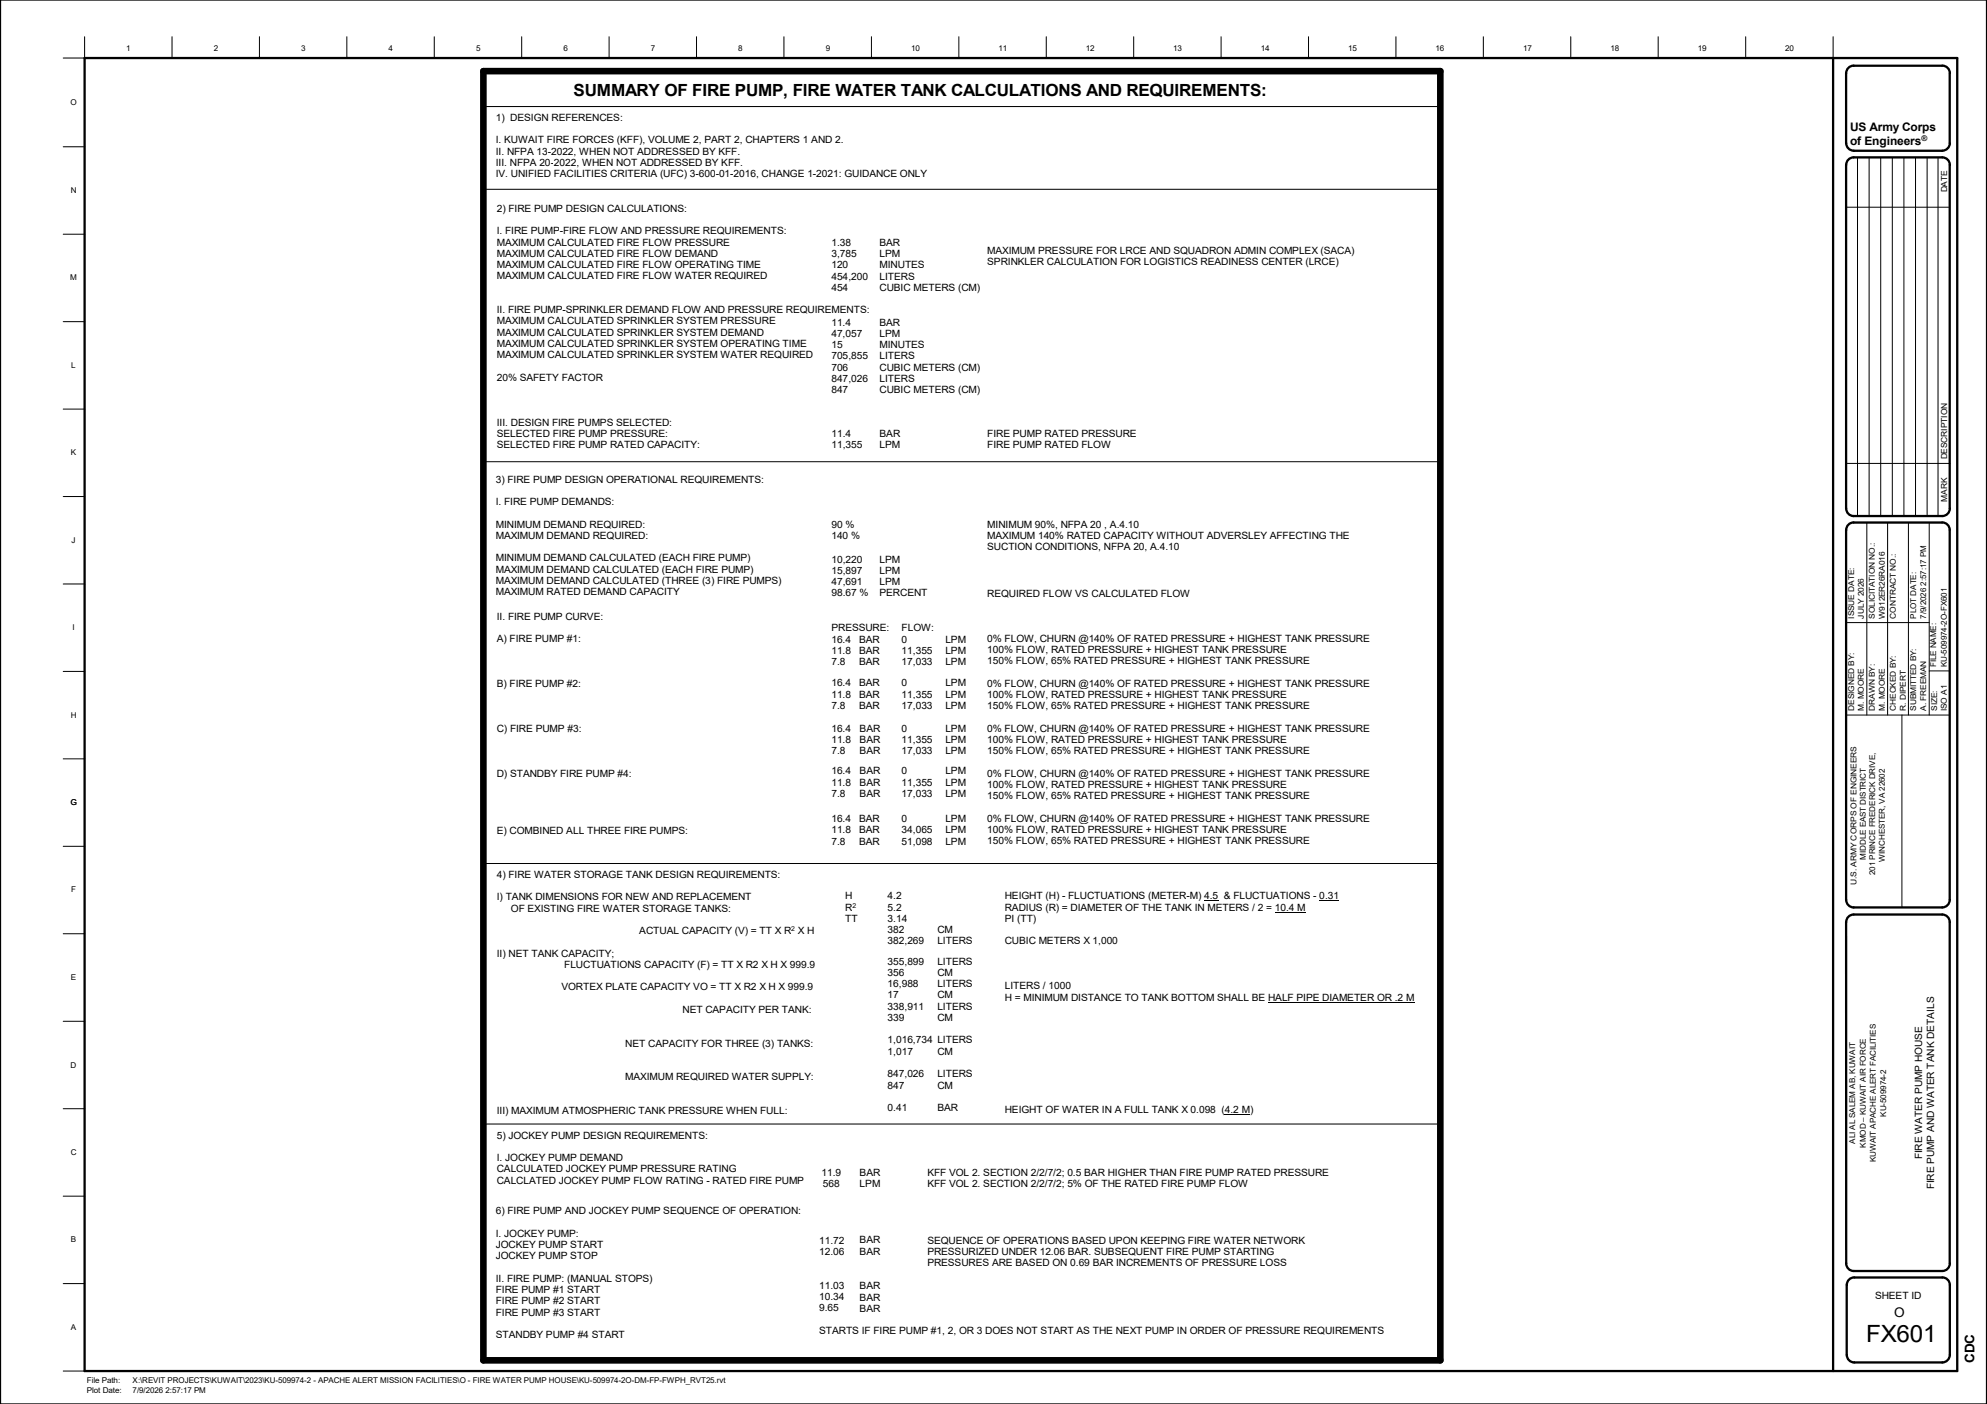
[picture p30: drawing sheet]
<svg xmlns="http://www.w3.org/2000/svg" width="841mm" height="594mm" viewBox="0 0 841 594" stroke-linecap="round" stroke-linejoin="round" font-family="sans-serif">
<defs><g id="words">
<text font-size="10.1" x="789.9" y="567.9">FX601</text>
<text font-size="7.1" x="242.8" y="40.8">SUMMARY OF FIRE PUMP, FIRE WATER TANK CALCULATIONS AND REQUIREMENTS:</text>
<g font-size="5.6">
<text x="801.7" y="557.4">O</text>
<text x="835.8" y="576.7" transform="rotate(-90 835.8 576.7)">CDC</text>
</g>
<g font-size="5">
<text x="783.1" y="55.5">US Army Corps</text>
<text x="783.1" y="61.3">of Engineers</text>
</g>
<g font-size="4.3">
<text x="363.9" y="327.7">BAR</text>
<text x="381.6" y="327.7">0</text>
<text x="400.1" y="327.7">LPM</text>
<text x="363.9" y="332.5">BAR</text>
<text x="381.6" y="332.5">11,355</text>
<text x="400.1" y="332.5">LPM</text>
<text x="363.9" y="337.2">BAR</text>
<text x="381.6" y="337.2">17,033</text>
<text x="400.1" y="337.2">LPM</text>
<text x="813.6" y="490.6" transform="rotate(-90 813.6 490.6)">FIRE WATER PUMP HOUSE</text>
<text x="818.7" y="503.3" transform="rotate(-90 818.7 503.3)">FIRE PUMP AND WATER TANK DETAILS</text>
<text x="346.7" y="564.5">STARTS IF FIRE PUMP #1, 2, OR 3 DOES NOT START AS THE NEXT PUMP IN ORDER OF PRESSURE REQUIREMENTS</text>
</g>
<g font-size="4.2">
<text x="209.8" y="51.2">1) DESIGN REFERENCES:</text>
<text x="209.8" y="60.7">I. KUWAIT FIRE FORCES (KFF), VOLUME 2, PART 2, CHAPTERS 1 AND 2.</text>
<text x="209.8" y="65.5">II. NFPA 13-2022, WHEN NOT ADDRESSED BY KFF.</text>
<text x="209.8" y="70.2">III. NFPA 20-2022, WHEN NOT ADDRESSED BY KFF.</text>
<text x="209.8" y="75">IV. UNIFIED FACILITIES CRITERIA (UFC) 3-600-01-2016, CHANGE 1-2021: GUIDANCE ONLY</text>
<text x="210.3" y="89.6">2) FIRE PUMP DESIGN CALCULATIONS:</text>
<text x="210.3" y="99.1">I. FIRE PUMP-FIRE FLOW AND PRESSURE REQUIREMENTS:</text>
<text x="210.3" y="103.9">MAXIMUM CALCULATED FIRE FLOW PRESSURE</text>
<text x="351.9" y="104">1.38</text>
<text x="372.3" y="104">BAR</text>
<text x="417.9" y="107.3">MAXIMUM PRESSURE FOR LRCE AND SQUADRON ADMIN COMPLEX (SACA)</text>
<text x="210.3" y="108.6">MAXIMUM CALCULATED FIRE FLOW DEMAND</text>
<text x="210.3" y="113.4">MAXIMUM CALCULATED FIRE FLOW OPERATING TIME</text>
<text x="351.9" y="108.8">3,785</text>
<text x="351.9" y="113.5">120</text>
<text x="372.3" y="108.8">LPM</text>
<text x="372.3" y="113.5">MINUTES</text>
<text x="417.9" y="112.1">SPRINKLER CALCULATION FOR LOGISTICS READINESS CENTER (LRCE)</text>
<text x="210.3" y="118.2">MAXIMUM CALCULATED FIRE FLOW WATER REQUIRED</text>
<text x="351.9" y="118.3">454,200</text>
<text x="372.3" y="118.3">LITERS</text>
<text x="351.9" y="123.1">454</text>
<text x="372.3" y="123.1">CUBIC METERS (CM)</text>
<text x="210.3" y="132.5">II. FIRE PUMP-SPRINKLER DEMAND FLOW AND PRESSURE REQUIREMENTS:</text>
<text x="210.3" y="137.2">MAXIMUM CALCULATED SPRINKLER SYSTEM PRESSURE</text>
<text x="351.9" y="137.8">11.4</text>
<text x="372.3" y="137.8">BAR</text>
<text x="210.3" y="142">MAXIMUM CALCULATED SPRINKLER SYSTEM DEMAND</text>
<text x="351.9" y="142.6">47,057</text>
<text x="372.3" y="142.6">LPM</text>
<text x="210.3" y="146.7">MAXIMUM CALCULATED SPRINKLER SYSTEM OPERATING TIME</text>
<text x="351.9" y="147.3">15</text>
<text x="372.3" y="147.3">MINUTES</text>
<text x="210.3" y="151.5">MAXIMUM CALCULATED SPRINKLER SYSTEM WATER REQUIRED</text>
<text x="351.9" y="152.1">705,855</text>
<text x="372.3" y="152.1">LITERS</text>
<text x="210.3" y="161">20% SAFETY FACTOR</text>
<text x="351.9" y="156.8">706</text>
<text x="351.9" y="161.6">847,026</text>
<text x="372.3" y="156.8">CUBIC METERS (CM)</text>
<text x="372.3" y="161.6">LITERS</text>
<text x="351.9" y="166.4">847</text>
<text x="372.3" y="166.4">CUBIC METERS (CM)</text>
<text x="210.3" y="180.1">III. DESIGN FIRE PUMPS SELECTED:</text>
<text x="210.3" y="184.8">SELECTED FIRE PUMP PRESSURE:</text>
<text x="351.9" y="185">11.4</text>
<text x="372.3" y="185">BAR</text>
<text x="417.9" y="185">FIRE PUMP RATED PRESSURE</text>
<text x="210.3" y="189.6">SELECTED FIRE PUMP RATED CAPACITY:</text>
<text x="351.9" y="189.7">11,355</text>
<text x="372.3" y="189.7">LPM</text>
<text x="417.9" y="189.7">FIRE PUMP RATED FLOW</text>
<text x="209.8" y="204.2">3) FIRE PUMP DESIGN OPERATIONAL REQUIREMENTS:</text>
<text x="209.8" y="213.7">I. FIRE PUMP DEMANDS:</text>
<text x="209.8" y="223.3">MINIMUM DEMAND REQUIRED:</text>
<text x="351.9" y="223.4">90 %</text>
<text x="417.9" y="223.4">MINIMUM 90%, NFPA 20 , A.4.10</text>
<text x="209.8" y="228">MAXIMUM DEMAND REQUIRED:</text>
<text x="351.9" y="228.2">140 %</text>
<text x="417.9" y="228.2">MAXIMUM 140% RATED CAPACITY WITHOUT ADVERSLEY AFFECTING THE</text>
<text x="417.9" y="232.9">SUCTION CONDITIONS, NFPA 20, A.4.10</text>
<text x="209.8" y="237.6">MINIMUM DEMAND CALCULATED (EACH FIRE PUMP)</text>
<text x="351.9" y="238.1">10,220</text>
<text x="372.3" y="238.1">LPM</text>
<text x="209.8" y="242.3">MAXIMUM DEMAND CALCULATED (EACH FIRE PUMP)</text>
<text x="351.9" y="242.9">15,897</text>
<text x="372.3" y="242.9">LPM</text>
<text x="209.8" y="247.1">MAXIMUM DEMAND CALCULATED (THREE (3) FIRE PUMPS)</text>
<text x="209.8" y="251.8">MAXIMUM RATED DEMAND CAPACITY</text>
<text x="351.9" y="247.6">47,691</text>
<text x="372.3" y="247.6">LPM</text>
<text x="351.9" y="252.4">98.67 %</text>
<text x="372.3" y="252.4">PERCENT</text>
<text x="417.9" y="252.6">REQUIRED FLOW VS CALCULATED FLOW</text>
<text x="210.3" y="262.2">II. FIRE PUMP CURVE:</text>
<text x="351.9" y="267.1">PRESSURE:</text>
<text x="381.6" y="267.1">FLOW:</text>
<text x="210.3" y="271.7">A) FIRE PUMP #1:</text>
<text x="351.9" y="271.9">16.4</text>
<text x="363.6" y="271.9">BAR</text>
<text x="381.6" y="271.9">0</text>
<text x="400.1" y="271.9">LPM</text>
<text x="417.9" y="271.5">0% FLOW, CHURN @140% OF RATED PRESSURE + HIGHEST TANK PRESSURE</text>
<text x="351.9" y="276.6">11.8</text>
<text x="351.9" y="281.4">7.8</text>
<text x="363.6" y="276.7">BAR</text>
<text x="363.6" y="281.4">BAR</text>
<text x="381.6" y="276.6">11,355</text>
<text x="381.6" y="281.4">17,033</text>
<text x="400.1" y="276.7">LPM</text>
<text x="400.1" y="281.4">LPM</text>
<text x="417.9" y="276.3">100% FLOW, RATED PRESSURE + HIGHEST TANK PRESSURE</text>
<text x="417.9" y="281.1">150% FLOW, 65% RATED PRESSURE + HIGHEST TANK PRESSURE</text>
<text x="210.3" y="290.8">B) FIRE PUMP #2:</text>
<text x="351.9" y="290.4">16.4</text>
<text x="363.6" y="290.4">BAR</text>
<text x="381.6" y="290.4">0</text>
<text x="400.1" y="290.4">LPM</text>
<text x="417.9" y="290.6">0% FLOW, CHURN @140% OF RATED PRESSURE + HIGHEST TANK PRESSURE</text>
<text x="351.9" y="295.1">11.8</text>
<text x="351.9" y="299.9">7.8</text>
<text x="363.6" y="295.1">BAR</text>
<text x="363.6" y="299.9">BAR</text>
<text x="381.6" y="295.1">11,355</text>
<text x="381.6" y="299.9">17,033</text>
<text x="400.1" y="295.1">LPM</text>
<text x="400.1" y="299.9">LPM</text>
<text x="417.9" y="295.4">100% FLOW, RATED PRESSURE + HIGHEST TANK PRESSURE</text>
<text x="417.9" y="300.1">150% FLOW, 65% RATED PRESSURE + HIGHEST TANK PRESSURE</text>
<text x="210.3" y="309.8">C) FIRE PUMP #3:</text>
<text x="351.9" y="309.6">16.4</text>
<text x="363.9" y="309.6">BAR</text>
<text x="381.6" y="309.6">0</text>
<text x="400.1" y="309.6">LPM</text>
<text x="417.9" y="309.6">0% FLOW, CHURN @140% OF RATED PRESSURE + HIGHEST TANK PRESSURE</text>
<text x="351.9" y="314.4">11.8</text>
<text x="363.9" y="314.4">BAR</text>
<text x="381.6" y="314.4">11,355</text>
<text x="400.1" y="314.4">LPM</text>
<text x="417.9" y="314.4">100% FLOW, RATED PRESSURE + HIGHEST TANK PRESSURE</text>
<text x="351.9" y="319.1">7.8</text>
<text x="363.9" y="319.1">BAR</text>
<text x="381.6" y="319.1">17,033</text>
<text x="400.1" y="319.1">LPM</text>
<text x="417.9" y="319.2">150% FLOW, 65% RATED PRESSURE + HIGHEST TANK PRESSURE</text>
<text x="210.3" y="328.9">D) STANDBY FIRE PUMP #4:</text>
<text x="351.9" y="327.7">16.4</text>
<text x="417.9" y="328.7">0% FLOW, CHURN @140% OF RATED PRESSURE + HIGHEST TANK PRESSURE</text>
<text x="351.9" y="332.5">11.8</text>
<text x="417.9" y="333.5">100% FLOW, RATED PRESSURE + HIGHEST TANK PRESSURE</text>
<text x="351.9" y="337.2">7.8</text>
<text x="417.9" y="338.2">150% FLOW, 65% RATED PRESSURE + HIGHEST TANK PRESSURE</text>
<text x="351.9" y="347.9">16.4</text>
<text x="363.6" y="347.9">BAR</text>
<text x="381.6" y="347.9">0</text>
<text x="400.1" y="347.9">LPM</text>
<text x="417.9" y="347.7">0% FLOW, CHURN @140% OF RATED PRESSURE + HIGHEST TANK PRESSURE</text>
<text x="210.3" y="352.7">E) COMBINED ALL THREE FIRE PUMPS:</text>
<text x="351.9" y="352.7">11.8</text>
<text x="363.6" y="352.7">BAR</text>
<text x="381.6" y="352.7">34,065</text>
<text x="400.1" y="352.7">LPM</text>
<text x="417.9" y="352.5">100% FLOW, RATED PRESSURE + HIGHEST TANK PRESSURE</text>
<text x="351.9" y="357.4">7.8</text>
<text x="363.6" y="357.4">BAR</text>
<text x="381.6" y="357.4">51,098</text>
<text x="400.1" y="357.4">LPM</text>
<text x="417.9" y="357.3">150% FLOW, 65% RATED PRESSURE + HIGHEST TANK PRESSURE</text>
<text x="210.3" y="371.4">4) FIRE WATER STORAGE TANK DESIGN REQUIREMENTS:</text>
<text x="210.3" y="381">I) TANK DIMENSIONS FOR NEW AND REPLACEMENT</text>
<text x="357.8" y="380.5">H</text>
<text x="375.7" y="380.5">4.2</text>
<text x="425.3" y="380.5">HEIGHT (H) -</text>
<text x="452.1" y="380.5">FLUCTUATIONS (METER-M) 4.5</text>
<text x="518" y="380.5">&amp; FLUCTUATIONS -</text>
<text x="558.4" y="380.5">0.31</text>
<text x="216.2" y="385.7">OF EXISTING FIRE WATER STORAGE TANKS:</text>
<text x="357.8" y="385.3">R</text>
<text x="375.7" y="385.3">5.2</text>
<text x="425.3" y="385.3">RADIUS (R) = DIAMETER OF THE TANK IN METERS / 2 = 10.4 M</text>
<text x="270.6" y="395.3">ACTUAL CAPACITY (V) = TT X R</text>
<text x="337.7" y="395.3">X H</text>
<text x="357.8" y="390">TT</text>
<text x="375.7" y="390">3.14</text>
<text x="375.7" y="394.8">382</text>
<text x="396.7" y="394.8">CM</text>
<text x="425.3" y="390">PI (TT)</text>
<text x="375.7" y="399.5">382,269</text>
<text x="396.7" y="399.6">LITERS</text>
<text x="425.3" y="399.5">CUBIC METERS X 1,000</text>
<text x="210.3" y="404.8">II) NET TANK CAPACITY;</text>
<text x="238.8" y="409.5">FLUCTUATIONS CAPACITY (F) = TT X R2 X H</text>
<text x="330.4" y="409.5">X 999.9</text>
<text x="375.7" y="408.2">355,899</text>
<text x="375.7" y="413">356</text>
<text x="396.7" y="408.2">LITERS</text>
<text x="396.7" y="413">CM</text>
<text x="237.7" y="419.1">VORTEX PLATE CAPACITY VO = TT X R2 X H X 999.9</text>
<text x="375.7" y="417.7">16,988</text>
<text x="396.7" y="417.7">LITERS</text>
<text x="425.3" y="418.6">LITERS / 1000</text>
<text x="375.7" y="422.5">17</text>
<text x="396.7" y="422.5">CM</text>
<text x="425.3" y="423.4">H = MINIMUM DISTANCE TO TANK BOTTOM SHALL BE HALF PIPE DIAMETER OR .2 M</text>
<text x="288.9" y="428.6">NET CAPACITY PER TANK:</text>
<text x="375.7" y="427.2">338,911</text>
<text x="396.7" y="427.2">LITERS</text>
<text x="375.7" y="432">339</text>
<text x="396.7" y="432">CM</text>
<text x="264.7" y="442.9">NET CAPACITY FOR THREE (3) TANKS:</text>
<text x="375.7" y="441.5">1,016,734</text>
<text x="396.7" y="441.5">LITERS</text>
<text x="375.7" y="446.3">1,017</text>
<text x="396.7" y="446.3">CM</text>
<text x="375.7" y="455.8">847,026</text>
<text x="396.7" y="455.8">LITERS</text>
<text x="264.7" y="457.2">MAXIMUM REQUIRED WATER SUPPLY:</text>
<text x="375.7" y="460.6">847</text>
<text x="396.7" y="460.6">CM</text>
<text x="210.3" y="471.5">III) MAXIMUM ATMOSPHERIC TANK PRESSURE WHEN FULL:</text>
<text x="375.7" y="470.1">0.41</text>
<text x="396.7" y="470.1">BAR</text>
<text x="425.3" y="471">HEIGHT OF WATER IN A FULL TANK X 0.098 (4.2 M)</text>
<text x="210.3" y="481.8">5) JOCKEY PUMP DESIGN REQUIREMENTS:</text>
<text x="210.3" y="491.3">I. JOCKEY PUMP DEMAND</text>
<text x="210.3" y="496.1">CALCULATED JOCKEY PUMP PRESSURE RATING</text>
<text x="347.7" y="497.5">11.9</text>
<text x="363.9" y="497.5">BAR</text>
<text x="392.5" y="497.5">KFF VOL 2. SECTION 2/2/7/2; 0.5 BAR HIGHER THAN FIRE PUMP RATED PRESSURE</text>
<text x="210.3" y="500.8">CALCLATED JOCKEY PUMP FLOW RATING -</text>
<text x="301.6" y="500.8">RATED FIRE PUMP</text>
<text x="348.3" y="502.3">568</text>
<text x="363.9" y="502.2">LPM</text>
<text x="392.5" y="502.2">KFF VOL 2. SECTION 2/2/7/2; 5% OF THE RATED FIRE PUMP FLOW</text>
<text x="209.8" y="513.8">6) FIRE PUMP AND JOCKEY PUMP SEQUENCE OF OPERATION:</text>
<text x="209.8" y="523.4">I. JOCKEY PUMP:</text>
<text x="346.7" y="526.3">11.72</text>
<text x="363.9" y="526.1">BAR</text>
<text x="392.5" y="526.3">SEQUENCE OF OPERATIONS BASED UPON KEEPING FIRE WATER NETWORK</text>
<text x="209.8" y="528.2">JOCKEY PUMP START</text>
<text x="209.8" y="532.9">JOCKEY PUMP STOP</text>
<text x="346.7" y="531.1">12.06</text>
<text x="363.9" y="530.9">BAR</text>
<text x="392.5" y="531.1">PRESSURIZED UNDER 12.06 BAR. SUBSEQUENT FIRE PUMP STARTING</text>
<text x="392.5" y="535.9">PRESSURES ARE BASED ON 0.69 BAR INCREMENTS OF PRESSURE LOSS</text>
<text x="209.8" y="542.4">II. FIRE PUMP: (MANUAL STOPS)</text>
<text x="346.7" y="545.4">11.03</text>
<text x="363.9" y="545.5">BAR</text>
<text x="209.8" y="547.2">FIRE PUMP #1 START</text>
<text x="209.8" y="551.9">FIRE PUMP #2 START</text>
<text x="346.7" y="550.2">10.34</text>
<text x="363.9" y="550.3">BAR</text>
<text x="793.6" y="549.7">SHEET ID</text>
<text x="209.8" y="556.7">FIRE PUMP #3 START</text>
<text x="346.7" y="554.9">9.65</text>
<text x="363.9" y="555">BAR</text>
<text x="209.8" y="566.3">STANDBY PUMP #4 START</text>
</g>
<g font-size="3.5">
<text x="824.1" y="81.4" transform="rotate(-90 824.1 81.4)">DATE</text>
<text x="824.1" y="194.4" transform="rotate(-90 824.1 194.4)">DESCRIPTION</text>
<text x="824.1" y="212.2" transform="rotate(-90 824.1 212.2)">MARK</text>
</g>
<g font-size="3.4">
<text x="53.5" y="21.5">1</text>
<text x="90.5" y="21.5">2</text>
<text x="127.5" y="21.5">3</text>
<text x="164.5" y="21.5">4</text>
<text x="201.5" y="21.5">5</text>
<text x="238.5" y="21.5">6</text>
<text x="275.5" y="21.5">7</text>
<text x="312.5" y="21.5">8</text>
<text x="349.5" y="21.5">9</text>
<text x="385.6" y="21.5">10</text>
<text x="422.6" y="21.5">11</text>
<text x="459.6" y="21.5">12</text>
<text x="496.6" y="21.5">13</text>
<text x="533.7" y="21.5">14</text>
<text x="570.7" y="21.5">15</text>
<text x="607.7" y="21.5">16</text>
<text x="644.7" y="21.5">17</text>
<text x="681.6" y="21.5">18</text>
<text x="718.6" y="21.5">19</text>
<text x="755.6" y="21.5">20</text>
<text x="29.8" y="44.6">O</text>
<text x="29.9" y="81.6">N</text>
<text x="29.8" y="118.6">M</text>
<text x="30.2" y="155.6">L</text>
<text x="30" y="192.6">K</text>
<text x="30.3" y="229.6">J</text>
<text x="784.8" y="261.7" transform="rotate(-90 784.8 261.7)">ISSUE DATE:</text>
<text x="788.9" y="261.7" transform="rotate(-90 788.9 261.7)">JULY 2026</text>
<text x="793.6" y="261.7" transform="rotate(-90 793.6 261.7)">SOLICITATION NO.:</text>
<text x="797.8" y="261.7" transform="rotate(-90 797.8 261.7)">W912ER26RA016</text>
<text x="802.4" y="261.7" transform="rotate(-90 802.4 261.7)">CONTRACT NO.:</text>
<text x="811.1" y="261.7" transform="rotate(-90 811.1 261.7)">PLOT DATE:</text>
<text x="815.2" y="261.7" transform="rotate(-90 815.2 261.7)">7/9/2026 2:57:17 PM</text>
<text x="30.7" y="266.6">I</text>
<text x="819.6" y="282.3" transform="rotate(-90 819.6 282.3)">FILE NAME:</text>
<text x="824.1" y="282.3" transform="rotate(-90 824.1 282.3)">KU-509974-2O-FX601</text>
<text x="29.9" y="303.6">H</text>
<text x="784.8" y="300.8" transform="rotate(-90 784.8 300.8)">DESIGNED BY:</text>
<text x="788.9" y="300.8" transform="rotate(-90 788.9 300.8)">M. MOORE</text>
<text x="793.6" y="300.8" transform="rotate(-90 793.6 300.8)">DRAWN BY:</text>
<text x="797.8" y="300.8" transform="rotate(-90 797.8 300.8)">M. MOORE</text>
<text x="802.4" y="300.8" transform="rotate(-90 802.4 300.8)">CHECKED BY:</text>
<text x="806.6" y="300.8" transform="rotate(-90 806.6 300.8)">R. DIPERT</text>
<text x="811.1" y="300.8" transform="rotate(-90 811.1 300.8)">SUBMITTED BY:</text>
<text x="815.2" y="300.8" transform="rotate(-90 815.2 300.8)">A. FREEMAN</text>
<text x="820" y="300.8" transform="rotate(-90 820 300.8)">SIZE:</text>
<text x="824.1" y="300.9" transform="rotate(-90 824.1 300.9)">ISO A1</text>
<text x="29.8" y="340.6">G</text>
<text x="789.7" y="363.8" transform="rotate(-90 789.7 363.8)">MIDDLE EAST DISTRICT</text>
<text x="797.7" y="364.6" transform="rotate(-90 797.7 364.6)">WINCHESTER, VA 22602</text>
<text x="793.7" y="370.2" transform="rotate(-90 793.7 370.2)">201 PRINCE FREDERICK DRIVE,</text>
<text x="30.1" y="377.6">F</text>
<text x="785.8" y="374.5" transform="rotate(-90 785.8 374.5)">U.S. ARMY CORPS OF ENGINEERS</text>
<text x="30" y="414.7">E</text>
<text x="29.9" y="451.7">D</text>
<text x="798.3" y="472.5" transform="rotate(-90 798.3 472.5)">KU-509974-2</text>
<text x="785.2" y="483.9" transform="rotate(-90 785.2 483.9)">ALI AL SALEM AB, KUWAIT</text>
<text x="789.7" y="485.6" transform="rotate(-90 789.7 485.6)">KMOD – KUWAIT AIR FORCE</text>
<text x="29.9" y="488.8">C</text>
<text x="794" y="491.7" transform="rotate(-90 794 491.7)">KUWAIT APACHE ALERT FACILITIES</text>
<text x="30" y="525.7">B</text>
<text x="30" y="562.7">A</text>
<text x="36.8" y="585.4">File Path:</text>
<text x="56.1" y="585.4">X:\REVIT PROJECTS\KUWAIT\2023\KU-509974-2 - APACHE ALERT MISSION FACILITIES\O - FIRE WATER PUMP HOUSE\KU-509974-2O-DM-FP-FWPH_RVT25.rvt</text>
<text x="36.8" y="589.5">Plot Date:</text>
<text x="56.1" y="589.5">7/9/2026 2:57:17 PM</text>
</g>
<text font-size="3.3" x="813.3" y="59.8">®</text>
<g font-size="2.8">
<text x="360.8" y="384">2</text>
<text x="334.9" y="394">2</text>
</g>
</g></defs>
<path d="M204.6 30.1h405v545.5h-405z" fill="none" stroke="#000" stroke-width="2.8"/>
<path d="M204.6 45.1h405M204.6 80.1h405M204.6 195.4h405M204.6 365.4h405M204.6 475.6h405" fill="none" stroke="#000" stroke-width=".42"/>
<g fill="#fff">
<path d="M242.8 34.2h295.3v8.3h-295.3z"/>
<path d="M209.8 47.4h53.9v4.8h-53.9z"/>
<path d="M209.8 56.9h147.3v4.8h-147.3z"/>
<path d="M209.8 61.7h22.1v4.7h-22.1z"/>
<path d="M231.9 61.7h1.4v4.7h-1.4z"/>
<path d="M233.3 61.7h80v4.7h-80z"/>
<path d="M209.8 66.4h23.3v4.8h-23.3z"/>
<path d="M233.1 66.4h1.3v4.8h-1.3z"/>
<path d="M234.4 66.4h80.1v4.8h-80.1z"/>
<path d="M209.8 71.2h84.6v4.7h-84.6z"/>
<path d="M294.4 71.2h1.4v4.7h-1.4z"/>
<path d="M295.8 71.2h7.1v4.7h-7.1z"/>
<path d="M302.9 71.2h1.4v4.7h-1.4z"/>
<path d="M304.3 71.2h4.8v4.7h-4.8z"/>
<path d="M309.1 71.2h1.4v4.7h-1.4z"/>
<path d="M310.5 71.2h33.6v4.7h-33.6z"/>
<path d="M344.1 71.2h1.4v4.7h-1.4z"/>
<path d="M345.5 71.2h4.7v4.7h-4.7z"/>
<path d="M350.2 71.2h42.2v4.7h-42.2z"/>
<path d="M210.3 85.8h80.5v4.8h-80.5z"/>
<path d="M210.3 95.3h26.6v4.8h-26.6z"/>
<path d="M236.9 95.3h1.4v4.8h-1.4z"/>
<path d="M238.3 95.3h94.6v4.8h-94.6z"/>
<path d="M210.3 100.1h98.6v4.7h-98.6z"/>
<path d="M210.3 104.8h93.7v4.8h-93.7z"/>
<path d="M210.3 109.6h111.8v4.7h-111.8z"/>
<path d="M210.3 114.3h114.5v4.8h-114.5z"/>
<path d="M210.3 128.7h27.8v4.7h-27.8z"/>
<path d="M238.1 128.7h1.4v4.7h-1.4z"/>
<path d="M239.5 128.7h128.5v4.7h-128.5z"/>
<path d="M210.3 133.4h118v4.8h-118z"/>
<path d="M210.3 138.2h113v4.7h-113z"/>
<path d="M210.3 142.9h131.2v4.8h-131.2z"/>
<path d="M210.3 147.7h133.9v4.7h-133.9z"/>
<path d="M210.3 157.2h44.9v4.8h-44.9z"/>
<path d="M210.3 176.3h74.2v4.7h-74.2z"/>
<path d="M210.3 181h72.5v4.8h-72.5z"/>
<path d="M210.3 185.8h85.9v4.7h-85.9z"/>
<path d="M351.9 134h8.4v4.8h-8.4z"/>
<path d="M351.9 138.8h13.1v4.7h-13.1z"/>
<path d="M351.9 143.5h6v4.8h-6z"/>
<path d="M351.9 148.3h16.7v4.7h-16.7z"/>
<path d="M351.9 153h8.4v4.8h-8.4z"/>
<path d="M351.9 157.8h15.5v4.8h-15.5z"/>
<path d="M351.9 162.6h7.2v4.7h-7.2z"/>
<path d="M372.3 100.2h8.7v4.8h-8.7z"/>
<path d="M372.3 105h8.7v4.7h-8.7z"/>
<path d="M372.3 109.7h19.1v4.8h-19.1z"/>
<path d="M372.3 114.5h14.9v4.8h-14.9z"/>
<path d="M372.3 119.3h42.6v4.7h-42.6z"/>
<path d="M417.9 103.5h155.4v4.8h-155.4z"/>
<path d="M417.9 108.3h148.7v4.7h-148.7z"/>
<path d="M351.9 100.2h8.4v4.8h-8.4z"/>
<path d="M351.9 105h10.7v4.7h-10.7z"/>
<path d="M351.9 109.7h7.2v4.8h-7.2z"/>
<path d="M351.9 114.5h16.7v4.8h-16.7z"/>
<path d="M351.9 119.3h7.2v4.7h-7.2z"/>
<path d="M372.3 134h8.7v4.8h-8.7z"/>
<path d="M372.3 138.8h8.7v4.7h-8.7z"/>
<path d="M372.3 143.5h19.1v4.8h-19.1z"/>
<path d="M372.3 148.3h14.9v4.7h-14.9z"/>
<path d="M372.3 153h42.6v4.8h-42.6z"/>
<path d="M372.3 157.8h14.9v4.8h-14.9z"/>
<path d="M372.3 162.6h42.6v4.7h-42.6z"/>
<path d="M351.9 181.1h8.4v4.8h-8.4z"/>
<path d="M351.9 185.9h13.1v4.8h-13.1z"/>
<path d="M372.3 181.1h8.7v4.8h-8.7z"/>
<path d="M372.3 185.9h8.7v4.8h-8.7z"/>
<path d="M417.9 181.1h63.2v4.8h-63.2z"/>
<path d="M417.9 185.9h52.4v4.8h-52.4z"/>
<path d="M209.8 200.4h113.6v4.8h-113.6z"/>
<path d="M209.8 209.9h50.3v4.8h-50.3z"/>
<path d="M209.8 219.5h63.3v4.7h-63.3z"/>
<path d="M209.8 224.2h64.6v4.8h-64.6z"/>
<path d="M209.8 233.8h107.9v4.7h-107.9z"/>
<path d="M209.8 238.5h109.2v4.8h-109.2z"/>
<path d="M209.8 243.3h121v4.7h-121z"/>
<path d="M209.8 248h77.9v4.8h-77.9z"/>
<path d="M351.9 219.6h9.7v4.8h-9.7z"/>
<path d="M351.9 224.4h12.1v4.7h-12.1z"/>
<path d="M417.9 219.6h64.3v4.8h-64.3z"/>
<path d="M417.9 224.4h154.6v4.7h-154.6z"/>
<path d="M417.9 229.1h81.3v4.8h-81.3z"/>
<path d="M351.9 234.3h13.1v4.8h-13.1z"/>
<path d="M351.9 239.1h13.1v4.7h-13.1z"/>
<path d="M351.9 243.8h13.1v4.8h-13.1z"/>
<path d="M351.9 248.6h15.7v4.7h-15.7z"/>
<path d="M372.3 234.3h8.7v4.8h-8.7z"/>
<path d="M372.3 239.1h8.7v4.7h-8.7z"/>
<path d="M372.3 243.8h8.7v4.8h-8.7z"/>
<path d="M372.3 248.6h20.3v4.7h-20.3z"/>
<path d="M417.9 248.8h85.9v4.8h-85.9z"/>
<path d="M210.3 258.4h45v4.8h-45z"/>
<path d="M210.3 267.9h35.6v4.8h-35.6z"/>
<path d="M210.3 287h35.6v4.8h-35.6z"/>
<path d="M210.3 306h35.8v4.8h-35.8z"/>
<path d="M210.3 325.1h57v4.8h-57z"/>
<path d="M210.3 348.9h81v4.8h-81z"/>
<path d="M351.9 263.3h24.5v4.8h-24.5z"/>
<path d="M351.9 268.1h8.4v4.7h-8.4z"/>
<path d="M351.9 272.8h8.4v4.8h-8.4z"/>
<path d="M351.9 277.6h6v4.8h-6z"/>
<path d="M381.6 263.3h13.7v4.8h-13.7z"/>
<path d="M381.6 268.1h2.4v4.7h-2.4z"/>
<path d="M381.6 272.8h13.1v4.8h-13.1z"/>
<path d="M381.6 277.6h13.1v4.8h-13.1z"/>
<path d="M363.6 268.1h8.8v4.8h-8.8z"/>
<path d="M363.6 272.9h8.8v4.7h-8.8z"/>
<path d="M363.6 277.6h8.8v4.8h-8.8z"/>
<path d="M400.1 286.6h8.8v4.7h-8.8z"/>
<path d="M400.1 291.3h8.8v4.8h-8.8z"/>
<path d="M400.1 296.1h8.8v4.8h-8.8z"/>
<path d="M351.9 286.6h8.3v4.7h-8.3z"/>
<path d="M351.9 291.3h8.3v4.8h-8.3z"/>
<path d="M351.9 296.1h5.9v4.8h-5.9z"/>
<path d="M363.6 286.6h8.8v4.7h-8.8z"/>
<path d="M363.6 291.3h8.8v4.8h-8.8z"/>
<path d="M363.6 296.1h8.8v4.8h-8.8z"/>
<path d="M381.6 286.6h2.4v4.7h-2.4z"/>
<path d="M381.6 291.3h13.1v4.8h-13.1z"/>
<path d="M381.6 296.1h13.1v4.8h-13.1z"/>
<path d="M400.1 305.8h8.8v4.8h-8.8z"/>
<path d="M400.1 310.6h8.8v4.7h-8.8z"/>
<path d="M400.1 315.3h8.8v4.8h-8.8z"/>
<path d="M351.9 305.8h8.3v4.8h-8.3z"/>
<path d="M351.9 310.6h8.3v4.7h-8.3z"/>
<path d="M351.9 315.3h5.9v4.8h-5.9z"/>
<path d="M363.9 305.8h8.7v4.8h-8.7z"/>
<path d="M363.9 310.6h8.7v4.7h-8.7z"/>
<path d="M363.9 315.3h8.7v4.8h-8.7z"/>
<path d="M381.6 305.8h2.4v4.8h-2.4z"/>
<path d="M381.6 310.6h13.1v4.7h-13.1z"/>
<path d="M381.6 315.3h13.1v4.8h-13.1z"/>
<path d="M400.1 344.1h8.8v4.8h-8.8z"/>
<path d="M400.1 348.9h8.8v4.7h-8.8z"/>
<path d="M400.1 353.6h8.8v4.8h-8.8z"/>
<path d="M351.9 344.1h8.3v4.8h-8.3z"/>
<path d="M351.9 348.9h8.3v4.7h-8.3z"/>
<path d="M351.9 353.6h5.9v4.8h-5.9z"/>
<path d="M363.6 344.1h8.8v4.8h-8.8z"/>
<path d="M363.6 348.9h8.8v4.7h-8.8z"/>
<path d="M363.6 353.6h8.8v4.8h-8.8z"/>
<path d="M381.6 344.1h2.4v4.8h-2.4z"/>
<path d="M381.6 348.9h13.1v4.7h-13.1z"/>
<path d="M381.6 353.6h13.1v4.8h-13.1z"/>
<path d="M400.1 268.1h8.8v4.8h-8.8z"/>
<path d="M400.1 272.9h8.8v4.7h-8.8z"/>
<path d="M400.1 277.6h8.8v4.8h-8.8z"/>
<path d="M396.7 391h6.6v4.8h-6.6z"/>
<path d="M396.7 395.8h15v4.8h-15z"/>
<path d="M357.8 376.7h3v4.8h-3z"/>
<path d="M357.8 381.5h3v4.7h-3z"/>
<path d="M360.8 381.5h1.6v4.7h-1.6z"/>
<path d="M357.8 386.2h5.3v4.8h-5.3z"/>
<path d="M375.7 376.7h6v4.8h-6z"/>
<path d="M375.7 381.5h6v4.7h-6z"/>
<path d="M375.7 386.2h8.3v4.8h-8.3z"/>
<path d="M375.7 391h7.2v4.7h-7.2z"/>
<path d="M375.7 395.7h15.5v4.8h-15.5z"/>
<path d="M375.7 404.4h15.5v4.8h-15.5z"/>
<path d="M375.7 409.2h7.2v4.7h-7.2z"/>
<path d="M375.7 413.9h13.1v4.8h-13.1z"/>
<path d="M375.7 418.7h4.8v4.7h-4.8z"/>
<path d="M375.7 423.4h15.5v4.8h-15.5z"/>
<path d="M375.7 428.2h7.2v4.7h-7.2z"/>
<path d="M375.7 437.7h19.1v4.8h-19.1z"/>
<path d="M375.7 442.5h10.7v4.8h-10.7z"/>
<path d="M375.7 452h15.5v4.8h-15.5z"/>
<path d="M375.7 456.8h7.2v4.7h-7.2z"/>
<path d="M375.7 466.3h8.3v4.7h-8.3z"/>
<path d="M396.7 404.4h15v4.8h-15z"/>
<path d="M396.7 409.2h6.6v4.7h-6.6z"/>
<path d="M396.7 413.9h15v4.8h-15z"/>
<path d="M396.7 418.7h6.6v4.7h-6.6z"/>
<path d="M396.7 423.4h15v4.8h-15z"/>
<path d="M396.7 428.2h6.6v4.7h-6.6z"/>
<path d="M396.7 437.7h15v4.8h-15z"/>
<path d="M396.7 442.5h6.6v4.8h-6.6z"/>
<path d="M396.7 452h15v4.8h-15z"/>
<path d="M396.7 456.8h6.6v4.7h-6.6z"/>
<path d="M396.7 466.3h8.8v4.7h-8.8z"/>
<path d="M417.9 267.7h161.9v4.8h-161.9z"/>
<path d="M417.9 272.5h126.8v4.7h-126.8z"/>
<path d="M417.9 277.2h136.5v4.8h-136.5z"/>
<path d="M417.9 286.8h161.9v4.7h-161.9z"/>
<path d="M417.9 291.5h126.8v4.8h-126.8z"/>
<path d="M417.9 296.3h136.5v4.8h-136.5z"/>
<path d="M417.9 305.8h161.9v4.8h-161.9z"/>
<path d="M417.9 310.6h126.8v4.7h-126.8z"/>
<path d="M417.9 315.3h136.5v4.8h-136.5z"/>
<path d="M417.9 324.9h161.9v4.7h-161.9z"/>
<path d="M417.9 329.6h126.8v4.8h-126.8z"/>
<path d="M417.9 334.4h136.5v4.8h-136.5z"/>
<path d="M417.9 343.9h161.9v4.8h-161.9z"/>
<path d="M417.9 348.7h126.8v4.8h-126.8z"/>
<path d="M417.9 353.5h136.5v4.7h-136.5z"/>
<path d="M210.3 478h89.3v4.8h-89.3z"/>
<path d="M210.3 487.5h53.4v4.8h-53.4z"/>
<path d="M210.3 492.3h101.4v4.7h-101.4z"/>
<path d="M210.3 497h88.7v4.8h-88.7z"/>
<path d="M299 497h1.4v4.8h-1.4z"/>
<path d="M301.6 497h38.7v4.8h-38.7z"/>
<path d="M347.7 493.7h8.4v4.8h-8.4z"/>
<path d="M348.3 498.5h7.2v4.8h-7.2z"/>
<path d="M363.9 522.3h8.7v4.8h-8.7z"/>
<path d="M363.9 527.1h8.7v4.7h-8.7z"/>
<path d="M346.7 522.5h10.7v4.8h-10.7z"/>
<path d="M346.7 527.3h10.7v4.7h-10.7z"/>
<path d="M346.7 541.6h10.7v4.8h-10.7z"/>
<path d="M346.7 546.4h10.7v4.7h-10.7z"/>
<path d="M346.7 551.1h8.3v4.8h-8.3z"/>
<path d="M392.5 522.5h161.1v4.8h-161.1z"/>
<path d="M392.5 527.3h148.1v4.7h-148.1z"/>
<path d="M392.5 532h152.2v4.8h-152.2z"/>
<path d="M363.9 541.7h8.7v4.8h-8.7z"/>
<path d="M363.9 546.5h8.7v4.7h-8.7z"/>
<path d="M363.9 551.2h8.7v4.8h-8.7z"/>
<path d="M392.5 493.6h146.7v4.8h-146.7z"/>
<path d="M539.2 493.6h23.3v4.8h-23.3z"/>
<path d="M392.5 498.4h135.8v4.8h-135.8z"/>
<path d="M363.9 493.6h8.7v4.8h-8.7z"/>
<path d="M363.9 498.4h8.7v4.8h-8.7z"/>
<path d="M346.7 560.7h151.4v4.7h-151.4z"/>
<path d="M498.1 560.7h87.8v4.7h-87.8z"/>
<path d="M400.1 323.9h8.8v4.8h-8.8z"/>
<path d="M400.1 328.7h8.8v4.7h-8.8z"/>
<path d="M400.1 333.4h8.8v4.8h-8.8z"/>
<path d="M351.9 323.9h8.3v4.8h-8.3z"/>
<path d="M351.9 328.7h8.3v4.7h-8.3z"/>
<path d="M351.9 333.4h5.9v4.8h-5.9z"/>
<path d="M363.9 323.9h8.7v4.8h-8.7z"/>
<path d="M363.9 328.7h8.7v4.7h-8.7z"/>
<path d="M363.9 333.4h8.7v4.8h-8.7z"/>
<path d="M381.6 323.9h2.4v4.8h-2.4z"/>
<path d="M381.6 328.7h13.1v4.7h-13.1z"/>
<path d="M381.6 333.4h13.1v4.8h-13.1z"/>
<path d="M209.8 510h129.3v4.8h-129.3z"/>
<path d="M209.8 519.6h35.2v4.7h-35.2z"/>
<path d="M209.8 524.3h45.6v4.8h-45.6z"/>
<path d="M209.8 529.1h43.2v4.8h-43.2z"/>
<path d="M209.8 538.6h66.4v4.8h-66.4z"/>
<path d="M209.8 543.4h44.3v4.7h-44.3z"/>
<path d="M209.8 548.1h44.3v4.8h-44.3z"/>
<path d="M209.8 552.9h44.3v4.8h-44.3z"/>
<path d="M209.8 562.4h54.7v4.8h-54.7z"/>
<path d="M210.3 367.6h120.1v4.8h-120.1z"/>
<path d="M210.3 377.1h109v4.8h-109z"/>
<path d="M210.3 381.9h5.9v4.8h-5.9z"/>
<path d="M216.2 381.9h93.2v4.8h-93.2z"/>
<path d="M261.1 391.5h9.5v4.7h-9.5z"/>
<path d="M270.6 391.5h64.3v4.7h-64.3z"/>
<path d="M334.9 391.5h1.6v4.7h-1.6z"/>
<path d="M337.6 391.5h7v4.7h-7z"/>
<path d="M210.3 401h49.7v4.7h-49.7z"/>
<path d="M210.3 405.7h28.5v4.8h-28.5z"/>
<path d="M238.8 405.7h91.6v4.8h-91.6z"/>
<path d="M330.4 405.7h14.6v4.8h-14.6z"/>
<path d="M210.3 415.2h27.4v4.8h-27.4z"/>
<path d="M237.7 415.2h95.8v4.8h-95.8z"/>
<path d="M333.5 415.2h10.7v4.8h-10.7z"/>
<path d="M286.5 424.8h2.4v4.8h-2.4z"/>
<path d="M288.9 424.8h54.6v4.8h-54.6z"/>
<path d="M261.1 439.1h3.6v4.7h-3.6z"/>
<path d="M264.7 439.1h79.6v4.7h-79.6z"/>
<path d="M210.3 453.3h9.5v4.8h-9.5z"/>
<path d="M261.1 453.3h3.6v4.8h-3.6z"/>
<path d="M264.7 453.3h79.7v4.8h-79.7z"/>
<path d="M210.3 467.7h123v4.7h-123z"/>
<path d="M425.3 376.7h24.2v4.8h-24.2z"/>
<path d="M449.5 376.7h1.4v4.8h-1.4z"/>
<path d="M452.1 376.7h50.1v4.8h-50.1z"/>
<path d="M502.2 376.7h1.4v4.8h-1.4z"/>
<path d="M503.6 376.7h6.1v4.8h-6.1z"/>
<path d="M509.7 376.7h5.9v4.8h-5.9z"/>
<path d="M515.6 376.7h2.4v4.8h-2.4z"/>
<path d="M518 376.7h37.9v4.8h-37.9z"/>
<path d="M555.9 376.7h1.3v4.8h-1.3z"/>
<path d="M558.4 376.7h8.4v4.8h-8.4z"/>
</g>
<path d="M509.7 381.1h5.9M558.4 381.1h8.4" fill="none" stroke="#000" stroke-width=".42"/>
<g fill="#fff">
<path d="M425.3 381.5h114.3v4.7h-114.3z"/>
<path d="M539.6 381.5h13v4.7h-13z"/>
</g>
<path d="M539.6 385.9h13" fill="none" stroke="#000" stroke-width=".42"/>
<g fill="#fff">
<path d="M425.3 386.2h13.3v4.8h-13.3z"/>
<path d="M425.3 395.7h49v4.8h-49z"/>
<path d="M425.3 414.8h28v4.8h-28z"/>
<path d="M425.3 419.6h111.4v4.7h-111.4z"/>
<path d="M536.7 419.6h61.9v4.7h-61.9z"/>
</g>
<path d="M536.7 424h61.9" fill="none" stroke="#000" stroke-width=".42"/>
<g fill="#fff">
<path d="M425.3 467.2h93.1v4.8h-93.1z"/>
<path d="M518.4 467.2h10.7v4.8h-10.7z"/>
<path d="M529.1 467.2h1.3v4.8h-1.3z"/>
</g>
<g fill="none" stroke="#000" stroke-width=".42">
<path d="M35.8 15.5v9.1h-9M72.8 15.5v9.1M109.8 15.5v9.1M146.8 15.5v9.1M183.8 15.5v9.1M220.8 15.5v9.1M257.8 15.5v9.1M294.8 15.5v9.1M331.8 15.5v9.1M368.9 15.5v9.1M405.8 15.5v9.1M442.8 15.5v9.1"/>
<path d="M479.8 15.5v9.1M516.8 15.5v9.1M553.8 15.5v9.1M590.8 15.5v9.1M627.8 15.5v9.1M664.8 15.5v9.1M701.8 15.5v9.1M738.9 15.5v9.1M775.9 15.5v9.1M26.8 62.1h9M786.2 66.6v151.8M791.1 66.6v151.8"/>
<path d="M796 66.6v151.8M800.9 66.6v151.8M805.9 66.6v151.8M810.8 66.6v151.8M815.7 66.6v151.8M820.3 66.6v151.8M26.8 99.1h9M781.4 87.7h43.8M26.8 136.1h9M26.8 173.1h9M781.4 196.1h43.8M26.8 210.1h9"/>
<path d="M790.2 221.1v81.5M799 221.1v81.5M807.8 221.1v81.5M816.6 221.1v81.5M26.8 247.1h9M781.4 263.4h35.2M26.8 284.1h9M816.6 283.9h8.6M781.4 302.6h43.8M805 302.6v81.4M26.8 321.1h9M26.8 358.1h9"/>
<path d="M26.8 395.1h9M26.8 432.1h9M26.8 469.1h9M518.4 471.7h10.7M26.8 506.1h9M26.8 543.1h9M26.8 580.1h9"/>
</g>
<g fill="none" stroke="#000" stroke-width=".97">
<path d="M0 0v594.1M841 0v594.1M35.8 24.6h792.6v555.5h-792.6zM775.9 24.6v555.5M781.4 31v29.6M784.6 27.8h37.5M784.6 27.8a3.1 3.1 0 0 0-3.2 3.1M822.1 27.8a3.2 3.2 0 0 1 3.2 3.1M825.2 31l.1 29.6a3.2 3.2 0 0 1-3.2 3.2h-37.5M781.4 69.8v145.4M781.4 60.6a3.2 3.2 0 0 0 3.2 3.2M784.6 66.6h37.5a3.1 3.1 0 0 1 3.1 3.2l.1 145.4a3.2 3.2 0 0 1-3.2 3.2h-37.5"/>
<path d="M784.6 66.6a3.1 3.1 0 0 0-3.2 3.2M781.4 215.2a3.2 3.2 0 0 0 3.2 3.2M781.4 224.3v156.5M784.6 221.1h37.5M784.6 221.1a3.1 3.1 0 0 0-3.2 3.1M822.1 221.1a3.2 3.2 0 0 1 3.1 3.1M825.2 224.3v156.5a3.2 3.2 0 0 1-3.1 3.2h-37.5M781.4 380.8a3.2 3.2 0 0 0 3.2 3.2M784.6 387h37.5a3.2 3.2 0 0 1 3.1 3.1l.1 144.5a3.2 3.2 0 0 1-3.2 3.2h-37.5a3.2 3.2 0 0 1-3.2-3.2v-144.5M784.6 387a3.1 3.1 0 0 0-3.2 3.1M782.6 541.4l1-.6 1.3-.3 37.2 .1a3.1 3.1 0 0 1 3.2 3.1v29.6a3.2 3.2 0 0 1-3.2 3.2h-37.2a3.2 3.2 0 0 1-3.2-3.2l-.1-29.6 .3-1.3z"/>
</g>
<use href="#words"/>
</svg>
